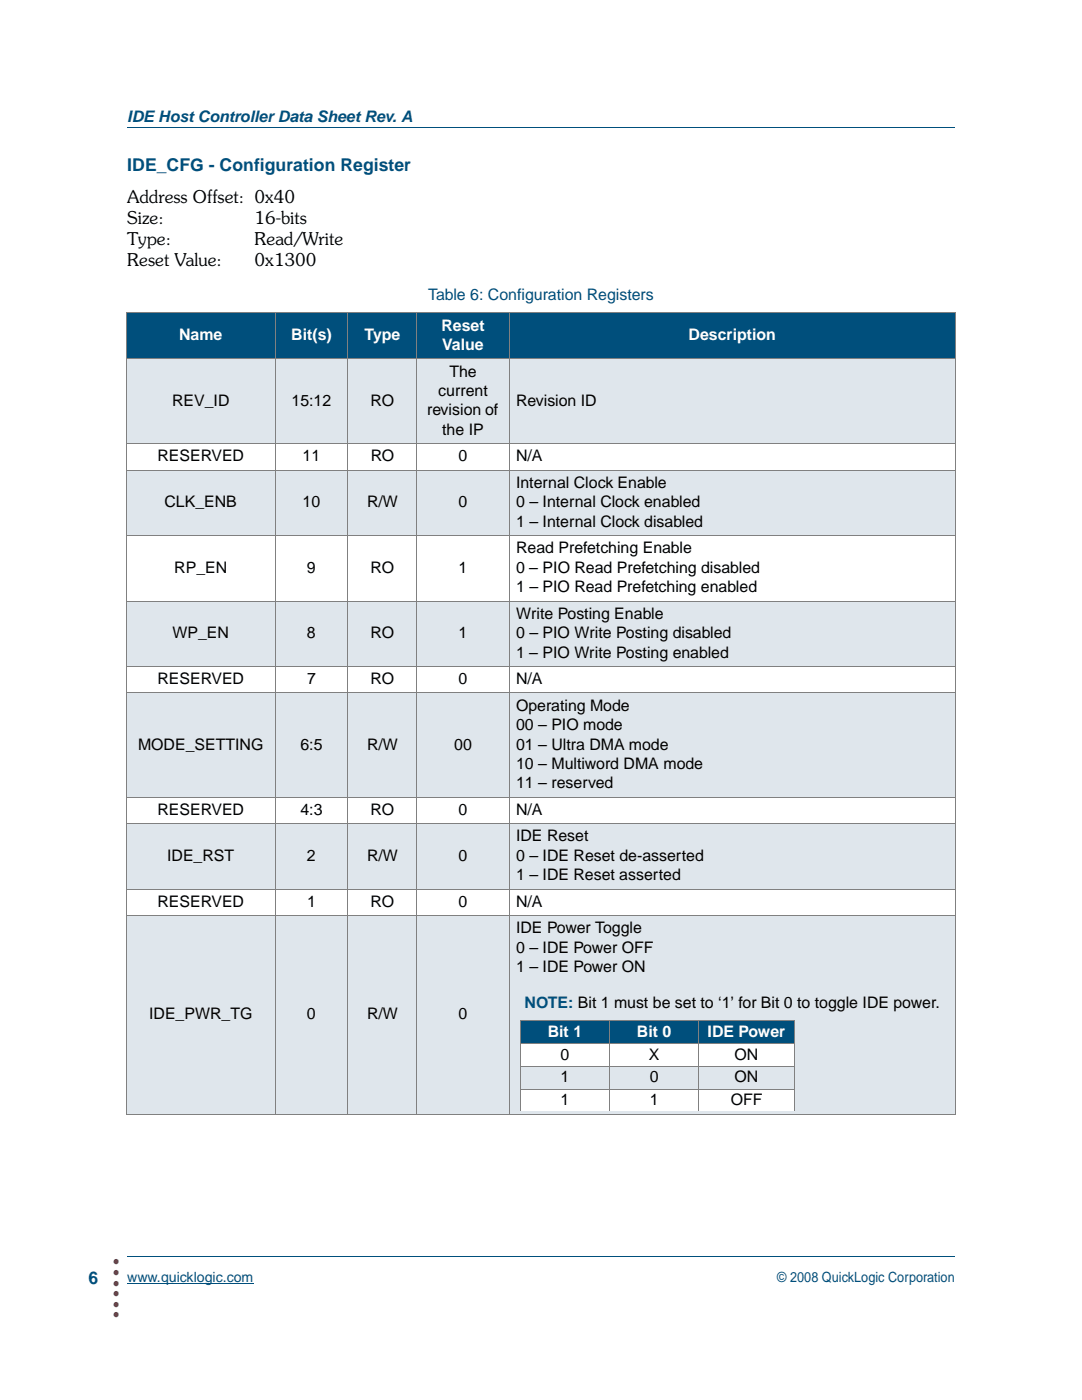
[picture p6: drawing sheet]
<svg xmlns="http://www.w3.org/2000/svg" width="216mm" height="279mm" viewBox="0 0 216 279" stroke-linecap="round" stroke-linejoin="round" font-family="sans-serif">
<defs><g id="words">
<g font-size="3.5" fill="#004f7c">
<text x="25.4" y="34.1">IDE_CFG - Configuration Register</text>
<text x="17.7" y="256.3">6</text>
</g>
<g font-size="3.5">
<text x="25.4" y="40.4">Address Offset: 0x40</text>
<text x="25.4" y="44.7">Size:</text>
<text x="50.8" y="44.7">16-bits</text>
<text x="25.4" y="48.9">Type:</text>
<text x="25.4" y="53.2">Reset Value:</text>
<text x="50.8" y="53.2">0x1300</text>
<text x="50.8" y="48.9">Read/Write</text>
</g>
<g font-size="3.2" fill="#004f7c">
<text x="25.4" y="24.3">IDE Host Controller Data Sheet Rev. A</text>
<text x="85.4" y="60">Table 6: Configuration Registers</text>
<text x="104.7" y="201.1">NOTE: Bit 1 must be set to ‘1’ for Bit 0 to toggle IDE power.</text>
</g>
<g font-size="3.2" fill="#fff">
<text x="88.1" y="66">Reset</text>
<text x="35.7" y="67.9">Name</text>
<text x="58.1" y="67.9">Bit(s)</text>
<text x="72.7" y="67.9">Type</text>
<text x="88.2" y="69.8">Value</text>
<text x="137.4" y="67.9">Description</text>
<text x="109.3" y="206.9">Bit 1</text>
<text x="127.1" y="206.9">Bit 0</text>
<text x="141.2" y="206.9">IDE Power</text>
</g>
<g font-size="3.2">
<text x="89.7" y="75.1">The</text>
<text x="34.3" y="81">REV_ID</text>
<text x="58.2" y="81">15:12</text>
<text x="74" y="81">RO</text>
<text x="85.2" y="82.9">revision of</text>
<text x="87.5" y="79">current</text>
<text x="103" y="81">Revision ID</text>
<text x="88.2" y="86.8">the IP</text>
<text x="31.4" y="92.1">RESERVED</text>
<text x="60.4" y="92.1">11</text>
<text x="74" y="92.1">RO</text>
<text x="91.5" y="92.1">0</text>
<text x="103" y="92.1">N/A</text>
<text x="32.8" y="101.2">CLK_ENB</text>
<text x="60.4" y="101.2">10</text>
<text x="73.2" y="101.2">R/W</text>
<text x="91.5" y="101.2">0</text>
<text x="103" y="97.4">Internal Clock Enable</text>
<text x="103" y="101.2">0 – Internal Clock enabled</text>
<text x="103" y="105.1">1 – Internal Clock disabled</text>
<text x="103" y="110.4">Read Prefetching Enable</text>
<text x="34.8" y="114.3">RP_EN</text>
<text x="61.3" y="114.3">9</text>
<text x="74" y="114.3">RO</text>
<text x="91.5" y="114.3">1</text>
<text x="103" y="114.3">0 – PIO Read Prefetching disabled</text>
<text x="103" y="118.2">1 – PIO Read Prefetching enabled</text>
<text x="103" y="123.5">Write Posting Enable</text>
<text x="34.4" y="127.4">WP_EN</text>
<text x="61.3" y="127.4">8</text>
<text x="74" y="127.4">RO</text>
<text x="91.5" y="127.4">1</text>
<text x="103" y="127.4">0 – PIO Write Posting disabled</text>
<text x="103" y="131.2">1 – PIO Write Posting enabled</text>
<text x="31.4" y="136.5">RESERVED</text>
<text x="61.3" y="136.5">7</text>
<text x="74" y="136.5">RO</text>
<text x="91.5" y="136.5">0</text>
<text x="103" y="136.5">N/A</text>
<text x="103" y="141.8">Operating Mode</text>
<text x="27.5" y="149.6">MODE_SETTING</text>
<text x="59.9" y="149.6">6:5</text>
<text x="73.2" y="149.6">R/W</text>
<text x="90.6" y="149.6">00</text>
<text x="103" y="145.7">00 – PIO mode</text>
<text x="103" y="149.6">01 – Ultra DMA mode</text>
<text x="103" y="153.5">10 – Multiword DMA mode</text>
<text x="103" y="157.3">11 – reserved</text>
<text x="31.4" y="162.6">RESERVED</text>
<text x="59.9" y="162.6">4:3</text>
<text x="74" y="162.6">RO</text>
<text x="91.5" y="162.6">0</text>
<text x="103" y="167.9">IDE Reset</text>
<text x="103" y="162.6">N/A</text>
<text x="33.4" y="171.8">IDE_RST</text>
<text x="61.3" y="171.8">2</text>
<text x="73.2" y="171.8">R/W</text>
<text x="91.5" y="171.8">0</text>
<text x="103" y="171.8">0 – IDE Reset de-asserted</text>
<text x="103" y="175.7">1 – IDE Reset asserted</text>
<text x="31.4" y="181">RESERVED</text>
<text x="61.3" y="181">1</text>
<text x="74" y="181">RO</text>
<text x="91.5" y="181">0</text>
<text x="103" y="181">N/A</text>
<text x="103" y="186.3">IDE Power Toggle</text>
<text x="103" y="190.1">0 – IDE Power OFF</text>
<text x="103" y="194">1 – IDE Power ON</text>
<text x="29.8" y="203.5">IDE_PWR_TG</text>
<text x="61.3" y="203.5">0</text>
<text x="73.2" y="203.5">R/W</text>
<text x="91.5" y="203.5">0</text>
<text x="111.9" y="211.5">0</text>
<text x="129.5" y="211.5">X</text>
<text x="146.6" y="211.5">ON</text>
<text x="111.9" y="216">1</text>
<text x="111.9" y="220.6">1</text>
<text x="129.6" y="216">0</text>
<text x="129.6" y="220.6">1</text>
<text x="145.8" y="220.6">OFF</text>
<text x="146.6" y="216">ON</text>
</g>
<g font-size="3.2" fill="#ff173d">
<text x="22.5" y="252.9">•</text>
<text x="22.5" y="255.1">•</text>
<text x="22.5" y="257.2">•</text>
<text x="22.5" y="259.3">•</text>
<text x="22.5" y="261.4">•</text>
<text x="22.5" y="263.5">•</text>
</g>
<g font-size="2.8" fill="#004f7c">
<text x="25.4" y="255.9">www.quicklogic.com</text>
<text x="155.1" y="255.9">© 2008 QuickLogic Corporation</text>
</g>
</g></defs>
<path d="M25.4 25.4h165.1M25.4 256.1h25.2M25.4 250.8h165.1" fill="none" stroke="#004f7c" stroke-width=".2"/>
<g fill="#004f7c">
<path d="M25.2 62.4h29.7v9.2h-29.7z"/>
<path d="M54.9 62.4h14.5v9.2h-14.5z"/>
<path d="M69.4 62.4h13.8v9.2h-13.8z"/>
<path d="M83.2 62.4h18.4v9.2h-18.4z"/>
<path d="M101.6 62.4h89.1v9.2h-89.1z"/>
</g>
<g fill="#dfe6ec">
<path d="M25.2 71.6h29.7v16.9h-29.7z"/>
<path d="M54.9 71.6h14.5v16.9h-14.5z"/>
<path d="M69.4 71.6h13.8v16.9h-13.8z"/>
<path d="M83.2 71.6h18.4v16.9h-18.4z"/>
<path d="M101.6 71.6h89.1v16.9h-89.1z"/>
<path d="M25.2 93.8h29.7v13.1h-29.7z"/>
<path d="M54.9 93.8h14.5v13.1h-14.5z"/>
<path d="M69.4 93.8h13.8v13.1h-13.8z"/>
<path d="M83.2 93.8h18.4v13.1h-18.4z"/>
<path d="M101.6 93.8h89.1v13.1h-89.1z"/>
<path d="M25.2 120h29.7v13h-29.7z"/>
<path d="M54.9 120h14.5v13h-14.5z"/>
<path d="M69.4 120h13.8v13h-13.8z"/>
<path d="M83.2 120h18.4v13h-18.4z"/>
<path d="M101.6 120h89.1v13h-89.1z"/>
<path d="M25.2 138.3h29.7v20.8h-29.7z"/>
<path d="M54.9 138.3h14.5v20.8h-14.5z"/>
<path d="M69.4 138.3h13.8v20.8h-13.8z"/>
<path d="M83.2 138.3h18.4v20.8h-18.4z"/>
<path d="M101.6 138.3h89.1v20.8h-89.1z"/>
<path d="M25.2 164.4h29.7v13h-29.7z"/>
<path d="M54.9 164.4h14.5v13h-14.5z"/>
<path d="M69.4 164.4h13.8v13h-13.8z"/>
<path d="M83.2 164.4h18.4v13h-18.4z"/>
<path d="M101.6 164.4h89.1v13h-89.1z"/>
<path d="M25.2 182.7h29.7v39.7h-29.7z"/>
<path d="M54.9 182.7h14.5v39.7h-14.5z"/>
<path d="M69.4 182.7h13.8v39.7h-13.8z"/>
<path d="M83.2 182.7h18.4v39.7h-18.4z"/>
<path d="M101.6 182.7h89.1v39.7h-89.1z"/>
</g>
<g fill="none" stroke="#808080" stroke-width=".2">
<path d="M25.1 62.4h165.7M25.1 71.6h165.7M25.2 62.5v159.8M54.9 62.4v160.1M69.4 62.4v160.1M83.2 62.4v160.1M101.6 62.4v160.1M190.7 62.5v159.8M25.1 88.5h165.7M25.1 93.8h165.7M25.1 106.9h165.7M25.1 120h165.7"/>
<path d="M25.1 133h165.7M25.1 138.3h165.7M25.1 159.1h165.7M25.1 164.4h165.7M25.1 177.4h165.7M25.1 182.7h165.7M25.1 222.4h165.7"/>
</g>
<g fill="#004f7c">
<path d="M103.9 203.7h17.7v4.6h-17.7z"/>
<path d="M121.6 203.7h17.8v4.6h-17.8z"/>
<path d="M139.4 203.7h19.1v4.6h-19.1z"/>
</g>
<g fill="#fff">
<path d="M103.9 208.3h17.7v4.6h-17.7z"/>
<path d="M121.6 208.3h17.8v4.6h-17.8z"/>
<path d="M139.4 208.3h19.1v4.6h-19.1z"/>
</g>
<g fill="#dfe6ec">
<path d="M103.9 212.9h17.7v4.5h-17.7z"/>
<path d="M121.6 212.9h17.8v4.5h-17.8z"/>
<path d="M139.4 212.9h19.1v4.5h-19.1z"/>
</g>
<g fill="#fff">
<path d="M103.9 217.4h17.7v4.3h-17.7z"/>
<path d="M121.6 217.4h17.8v4.3h-17.8z"/>
<path d="M139.4 217.4h19.1v4.3h-19.1z"/>
</g>
<path d="M103.8 203.7h54.8M103.8 208.3h54.8M103.8 212.9h54.8M103.8 217.4h54.8M103.9 203.8v17.9M121.6 203.6v18.1M139.4 203.6v18.1M158.5 203.8v17.9" fill="none" stroke="#808080" stroke-width=".2"/>
<use href="#words"/>
</svg>
